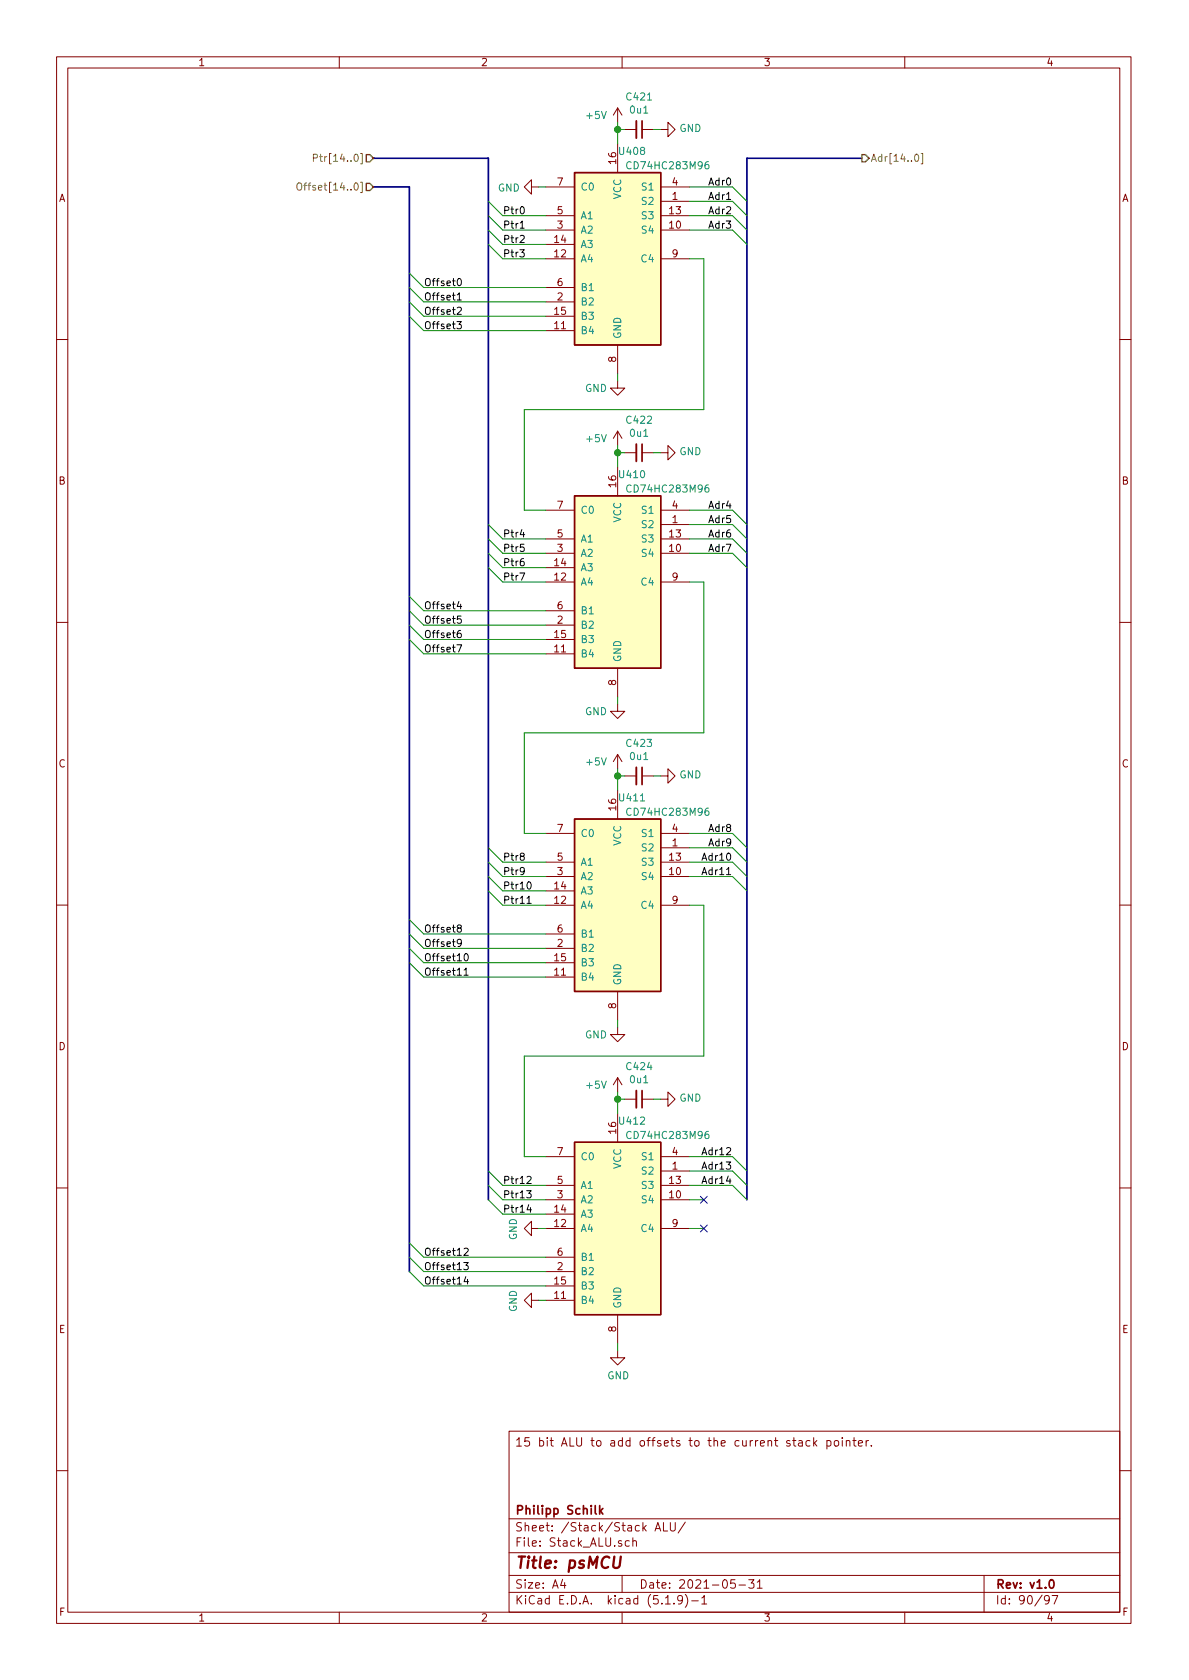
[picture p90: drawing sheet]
<svg xmlns="http://www.w3.org/2000/svg" width="210mm" height="297mm" viewBox="0 0 210 297" stroke-linecap="round" stroke-linejoin="round" font-family="sans-serif">
<defs><g id="words">
<text font-size="2.8" fill="#840000" x="91" y="277.3">Title: psMCU</text>
<g font-size="2.1" fill="#840000">
<text x="91" y="255.8">15 bit ALU to add offsets to the current stack pointer.</text>
<text x="91" y="267.8">Philipp Schilk</text>
<text x="91" y="273.5">File: Stack_ALU.sch</text>
<text x="91" y="270.8">Sheet: /Stack/Stack ALU/</text>
<text x="91" y="280.9">Size: A4</text>
<text x="113" y="280.9">Date: 2021-05-31</text>
<text x="176" y="280.9">Rev: v1.0</text>
<text x="91" y="283.7">KiCad E.D.A. kicad (5.1.9)-1</text>
<text x="176" y="283.7">Id: 90/97</text>
</g>
<g font-size="1.8" fill="#840000">
<text x="35" y="11.7">1</text>
<text x="85" y="11.7">2</text>
<text x="135" y="11.7">3</text>
<text x="185" y="11.7">4</text>
<text x="109" y="28.9" transform="rotate(-90 109 28.9)">16</text>
<text x="10.4" y="35.7">A</text>
<text x="98.6" y="32.8">7</text>
<text x="118.9" y="35.3">1</text>
<text x="118.9" y="32.8">4</text>
<text x="198.4" y="35.7">A</text>
<text x="98.6" y="40.4">3</text>
<text x="98.6" y="37.9">5</text>
<text x="118.4" y="40.4">10</text>
<text x="118.4" y="37.9">13</text>
<text x="98.1" y="45.5">12</text>
<text x="98.1" y="43">14</text>
<text x="118.9" y="45.5">9</text>
<text x="98.6" y="53.1">2</text>
<text x="98.6" y="50.6">6</text>
<text x="98.1" y="58.2">11</text>
<text x="98.1" y="55.7">15</text>
<text x="109" y="64" transform="rotate(-90 109 64)">8</text>
<text x="10.4" y="85.7">B</text>
<text x="98.6" y="90">7</text>
<text x="109" y="86.1" transform="rotate(-90 109 86.1)">16</text>
<text x="118.9" y="90">4</text>
<text x="198.4" y="85.7">B</text>
<text x="98.6" y="95">5</text>
<text x="118.4" y="95">13</text>
<text x="118.9" y="92.5">1</text>
<text x="98.1" y="100.1">14</text>
<text x="98.6" y="97.6">3</text>
<text x="118.4" y="97.6">10</text>
<text x="98.1" y="102.7">12</text>
<text x="98.6" y="107.7">6</text>
<text x="118.9" y="102.7">9</text>
<text x="98.1" y="112.8">15</text>
<text x="98.6" y="110.3">2</text>
<text x="98.1" y="115.4">11</text>
<text x="109" y="121.2" transform="rotate(-90 109 121.2)">8</text>
<text x="10.4" y="135.7">C</text>
<text x="198.4" y="135.7">C</text>
<text x="109" y="143.2" transform="rotate(-90 109 143.2)">16</text>
<text x="98.6" y="147.1">7</text>
<text x="118.9" y="149.6">1</text>
<text x="118.9" y="147.1">4</text>
<text x="98.6" y="154.7">3</text>
<text x="98.6" y="152.2">5</text>
<text x="118.4" y="154.7">10</text>
<text x="118.4" y="152.2">13</text>
<text x="98.1" y="159.8">12</text>
<text x="98.1" y="157.3">14</text>
<text x="118.9" y="159.8">9</text>
<text x="98.6" y="167.4">2</text>
<text x="98.6" y="164.9">6</text>
<text x="98.1" y="172.5">11</text>
<text x="98.1" y="170">15</text>
<text x="109" y="178.3" transform="rotate(-90 109 178.3)">8</text>
<text x="10.4" y="185.7">D</text>
<text x="198.4" y="185.7">D</text>
<text x="109" y="200.4" transform="rotate(-90 109 200.4)">16</text>
<text x="98.6" y="209.3">5</text>
<text x="98.6" y="204.3">7</text>
<text x="118.4" y="209.3">13</text>
<text x="118.9" y="206.8">1</text>
<text x="118.9" y="204.3">4</text>
<text x="98.1" y="214.4">14</text>
<text x="98.6" y="211.9">3</text>
<text x="118.4" y="211.9">10</text>
<text x="98.1" y="217">12</text>
<text x="118.9" y="217">9</text>
<text x="98.1" y="227.1">15</text>
<text x="98.6" y="224.6">2</text>
<text x="98.6" y="222">6</text>
<text x="98.1" y="229.7">11</text>
<text x="10.4" y="235.7">E</text>
<text x="109" y="235.5" transform="rotate(-90 109 235.5)">8</text>
<text x="198.4" y="235.7">E</text>
<text x="10.5" y="285.7">F</text>
<text x="35" y="286.7">1</text>
<text x="85" y="286.7">2</text>
<text x="135" y="286.7">3</text>
<text x="185" y="286.7">4</text>
<text x="198.5" y="285.7">F</text>
</g>
<g font-size="1.8" fill="#008484">
<text x="110.9" y="17.8">C421</text>
<text x="103.8" y="21">+5V</text>
<text x="111.5" y="20.1">0u1</text>
<text x="120.1" y="23.3">GND</text>
<text x="109.7" y="27.4">U408</text>
<text x="111.4" y="29.9">CD74HC283M96</text>
<text x="88" y="33.9">GND</text>
<text x="102.6" y="33.7">C0</text>
<text x="109.9" y="35.3" transform="rotate(-90 109.9 35.3)">VCC</text>
<text x="113.7" y="33.7">S1</text>
<text x="102.6" y="41.3">A2</text>
<text x="102.6" y="38.8">A1</text>
<text x="113.7" y="36.2">S2</text>
<text x="113.7" y="41.3">S4</text>
<text x="113.7" y="38.8">S3</text>
<text x="102.6" y="46.4">A4</text>
<text x="102.6" y="43.9">A3</text>
<text x="113.6" y="46.4">C4</text>
<text x="102.6" y="51.5">B1</text>
<text x="102.6" y="59.1">B4</text>
<text x="102.6" y="56.6">B3</text>
<text x="102.6" y="54">B2</text>
<text x="109.9" y="60" transform="rotate(-90 109.9 60)">GND</text>
<text x="103.5" y="69.3">GND</text>
<text x="110.9" y="74.9">C422</text>
<text x="111.5" y="77.2">0u1</text>
<text x="103.8" y="78.2">+5V</text>
<text x="120.1" y="80.5">GND</text>
<text x="109.7" y="84.5">U410</text>
<text x="111.4" y="87.1">CD74HC283M96</text>
<text x="102.6" y="95.9">A1</text>
<text x="102.6" y="90.8">C0</text>
<text x="109.9" y="92.4" transform="rotate(-90 109.9 92.4)">VCC</text>
<text x="113.7" y="93.4">S2</text>
<text x="113.7" y="95.9">S3</text>
<text x="113.7" y="90.8">S1</text>
<text x="102.6" y="101">A3</text>
<text x="102.6" y="98.5">A2</text>
<text x="113.7" y="98.5">S4</text>
<text x="102.6" y="103.5">A4</text>
<text x="113.6" y="103.5">C4</text>
<text x="102.6" y="113.7">B3</text>
<text x="102.6" y="111.2">B2</text>
<text x="102.6" y="108.6">B1</text>
<text x="102.6" y="116.2">B4</text>
<text x="109.9" y="117.1" transform="rotate(-90 109.9 117.1)">GND</text>
<text x="103.5" y="126.5">GND</text>
<text x="103.8" y="135.3">+5V</text>
<text x="110.9" y="132.1">C423</text>
<text x="111.5" y="134.4">0u1</text>
<text x="120.1" y="137.6">GND</text>
<text x="109.7" y="141.7">U411</text>
<text x="102.6" y="148">C0</text>
<text x="109.9" y="149.6" transform="rotate(-90 109.9 149.6)">VCC</text>
<text x="111.4" y="144.2">CD74HC283M96</text>
<text x="113.7" y="148">S1</text>
<text x="102.6" y="155.6">A2</text>
<text x="102.6" y="153.1">A1</text>
<text x="113.7" y="150.5">S2</text>
<text x="113.7" y="155.6">S4</text>
<text x="113.7" y="153.1">S3</text>
<text x="102.6" y="160.7">A4</text>
<text x="102.6" y="158.2">A3</text>
<text x="113.6" y="160.7">C4</text>
<text x="102.6" y="165.8">B1</text>
<text x="102.6" y="173.4">B4</text>
<text x="102.6" y="170.9">B3</text>
<text x="102.6" y="168.3">B2</text>
<text x="109.9" y="174.3" transform="rotate(-90 109.9 174.3)">GND</text>
<text x="103.5" y="183.6">GND</text>
<text x="110.9" y="189.2">C424</text>
<text x="111.5" y="191.5">0u1</text>
<text x="103.8" y="192.5">+5V</text>
<text x="120.1" y="194.8">GND</text>
<text x="109.7" y="198.8">U412</text>
<text x="111.4" y="201.4">CD74HC283M96</text>
<text x="102.6" y="205.1">C0</text>
<text x="109.9" y="206.7" transform="rotate(-90 109.9 206.7)">VCC</text>
<text x="113.7" y="207.7">S2</text>
<text x="113.7" y="205.1">S1</text>
<text x="102.6" y="215.3">A3</text>
<text x="102.6" y="212.8">A2</text>
<text x="102.6" y="210.2">A1</text>
<text x="113.7" y="212.8">S4</text>
<text x="113.7" y="210.2">S3</text>
<text x="91.4" y="219.3" transform="rotate(-90 91.4 219.3)">GND</text>
<text x="102.6" y="217.8">A4</text>
<text x="113.6" y="217.8">C4</text>
<text x="102.6" y="225.5">B2</text>
<text x="102.6" y="222.9">B1</text>
<text x="91.4" y="232" transform="rotate(-90 91.4 232)">GND</text>
<text x="102.6" y="230.5">B4</text>
<text x="102.6" y="228">B3</text>
<text x="109.9" y="231.4" transform="rotate(-90 109.9 231.4)">GND</text>
<text x="107.4" y="243.9">GND</text>
</g>
<g font-size="1.8" fill="#848400">
<text x="56.9" y="28.6">Ptr[14..0]</text>
<text x="153.9" y="28.6">Adr[14..0]</text>
<text x="54.3" y="33.7">Offset[14..0]</text>
</g>
<g font-size="1.8">
<text x="125.5" y="32.8">Adr0</text>
<text x="125.5" y="35.3">Adr1</text>
<text x="88.9" y="37.9">Ptr0</text>
<text x="88.9" y="40.4">Ptr1</text>
<text x="125.5" y="40.4">Adr3</text>
<text x="125.5" y="37.9">Adr2</text>
<text x="88.9" y="43">Ptr2</text>
<text x="88.9" y="45.5">Ptr3</text>
<text x="74.9" y="50.6">Offset0</text>
<text x="74.9" y="53.1">Offset1</text>
<text x="74.9" y="55.7">Offset2</text>
<text x="74.9" y="58.2">Offset3</text>
<text x="125.5" y="90">Adr4</text>
<text x="88.9" y="95">Ptr4</text>
<text x="125.5" y="92.5">Adr5</text>
<text x="125.5" y="95">Adr6</text>
<text x="88.9" y="100.1">Ptr6</text>
<text x="88.9" y="97.6">Ptr5</text>
<text x="125.5" y="97.6">Adr7</text>
<text x="74.9" y="107.7">Offset4</text>
<text x="88.9" y="102.7">Ptr7</text>
<text x="74.9" y="110.3">Offset5</text>
<text x="74.9" y="112.8">Offset6</text>
<text x="74.9" y="115.4">Offset7</text>
<text x="125.5" y="147.1">Adr8</text>
<text x="125.5" y="149.6">Adr9</text>
<text x="88.9" y="152.2">Ptr8</text>
<text x="88.9" y="154.7">Ptr9</text>
<text x="124.5" y="152.2">Adr10</text>
<text x="124.5" y="154.7">Adr11</text>
<text x="88.9" y="157.3">Ptr10</text>
<text x="88.9" y="159.8">Ptr11</text>
<text x="74.9" y="164.9">Offset8</text>
<text x="74.9" y="167.4">Offset9</text>
<text x="74.9" y="170">Offset10</text>
<text x="74.9" y="172.5">Offset11</text>
<text x="88.9" y="209.3">Ptr12</text>
<text x="124.5" y="204.3">Adr12</text>
<text x="124.5" y="206.8">Adr13</text>
<text x="124.5" y="209.3">Adr14</text>
<text x="88.9" y="211.9">Ptr13</text>
<text x="88.9" y="214.4">Ptr14</text>
<text x="74.9" y="222">Offset12</text>
<text x="74.9" y="224.6">Offset13</text>
<text x="74.9" y="227.1">Offset14</text>
</g>
</g></defs>
<g fill="none" stroke="#840000" stroke-width=".18">
<path d="M10 10h190v277h-190zM12 12h186v273.1h-186zM60 10v2M109.2 19.1v2.5M109.2 19.1l-.7 1.3M109.2 19.1l.8 1.3M110 10v2M160 10v2M94 33.1v-1.3l-1.3 1.3 1.3 1.2v-1.2h1.2M96.5 38.1h5.1M96.5 33.1h5.1M109.2 25.4v5.1"/>
<path d="M110.5 22.9h2M113.5 22.9h2.1M116.8 22.9h1.3v-1.3l1.3 1.3-1.3 1.3v-1.3M116.8 35.6h5.1M116.8 38.1h5.1M116.8 33.1h5.1M96.5 40.7h5.1M96.5 58.5h5.1M96.5 45.8h5.1M96.5 43.2h5.1M96.5 55.9h5.1M96.5 53.4h5.1"/>
<path d="M96.5 50.8h5.1M116.8 40.7h5.1M116.8 45.8h5.1M10 60h2M109.2 67.3v1.3h1.3l-1.3 1.3-1.3-1.3h1.3M109.2 61v5.1M109.2 76.2v2.6M109.2 76.2l-.7 1.3M109.2 76.2l.8 1.3M198 60h2M96.5 97.8h5.1M96.5 95.3h5.1"/>
<path d="M96.5 90.2h5.1M109.2 82.6v5.1M110.5 80h2M113.5 80h2.1M116.8 80h1.3v-1.2l1.3 1.2-1.3 1.3v-1.3M116.8 92.7h5.1M116.8 97.8h5.1M116.8 95.3h5.1M116.8 90.2h5.1M10 110h2M96.5 115.6h5.1M96.5 102.9h5.1"/>
<path d="M96.5 100.4h5.1M96.5 113.1h5.1M96.5 110.5h5.1M96.5 108h5.1M109.2 118.1v5.1M116.8 102.9h5.1M198 110h2M109.2 124.5v1.3h1.3l-1.3 1.2-1.3-1.2h1.3M109.2 133.4v2.5M109.2 139.7v5.1M109.2 133.4l-.7 1.3M109.2 133.4l.8 1.3"/>
<path d="M110.5 137.2h2M113.5 137.2h2.1M116.8 137.2h1.3v-1.3l1.3 1.3-1.3 1.3v-1.3M96.5 155h5.1M96.5 152.4h5.1M96.5 157.5h5.1M96.5 147.4h5.1M116.8 149.9h5.1M116.8 155h5.1M116.8 152.4h5.1M116.8 147.4h5.1M10 160h2"/>
<path d="M96.5 160.1h5.1M96.5 172.8h5.1M96.5 170.2h5.1M96.5 167.7h5.1M96.5 165.1h5.1M109.2 175.3v5.1M116.8 160.1h5.1M198 160h2M109.2 181.6v1.3h1.3l-1.3 1.3-1.3-1.3h1.3M109.2 190.5v2.6M109.2 196.9v5.1M109.2 190.5l-.7 1.3"/>
<path d="M109.2 190.5l.8 1.3M110.5 194.3h2M113.5 194.3h2.1M116.8 194.3h1.3v-1.2l1.3 1.2-1.3 1.3v-1.3M10 210h2M94 217.2v-1.3l-1.3 1.3 1.3 1.3v-1.3h1.2M96.5 212.1h5.1M96.5 217.2h5.1M96.5 209.6h5.1M96.5 214.7h5.1M96.5 204.5h5.1M116.8 207h5.1"/>
<path d="M116.8 212.1h5.1M116.8 217.2h5.1M116.8 209.6h5.1M116.8 204.5h5.1M198 210h2M94 229.9v-1.3l-1.3 1.3 1.3 1.3v-1.3h1.2M96.5 229.9h5.1M96.5 227.4h5.1M96.5 224.8h5.1M96.5 222.3h5.1M109.2 238.8v1.3h1.3l-1.3 1.2-1.3-1.2h1.3M109.2 232.4v5.1"/>
<path d="M90 253h108v32.1h-108zM140.2 254.7h.5M140.4 254.2v1.3l.3 .2M141.2 254.8h.6l.1 .9M141.9 255.1h-.5a.29 .29 0 0 0-.2 .3 .29 .29 0 0 0 .2 .3l.5-.1M143.2 254.8l-.4-.1-.3 .3 .1 .6 .2 .1 .4-.1M143.9 254.2v1.5M144 255.1l.4 .6M144.4 254.7l-.5 .6M146.2 254.8l.5-.1 .2 .3v.6l-.2 .1-.5-.1M146.2 254.7v1.5M147.7 254.8l.3-.1 .3 .3v.4l-.3 .3-.3-.1-.2-.2z"/>
<path d="M148.9 254.2v.1M148.9 254.7v1M149.7 254.8l.2-.1 .3 .1 .1 .9M149.7 254.7v1M150.8 254.7h.6M151 254.2v1.3l.4 .2M151.8 255.2l.7-.1v-.3l-.5-.1-.2 .2 .1 .7h.6M153.2 254.7v1M153.6 254.7l-.3 .1-.1 .2M154.1 255.6v.1M10 260h2M90 278.5h108"/>
<path d="M90 274.5h108M90 268.5h108M99.5 279.2l-.4 1.1h1M99.8 279.8v1M110 278.5v3M111.3 272.5l-.5-.1-.2 .3v.6l.2 .1 .5-.1M111.9 272.5l.2-.1 .4 .1v.9M111.9 271.9v1.5M115.8 270.7l.5-1.5 .5 1.5M116 270.3h.7M117.3 269.2v1.5h.8M118.5 269.2v1.2l.3 .3h.3l.3-.3v-1.2"/>
<path d="M121.2 269.1l-1.3 2M130 279.3h-.7l-.1 .7 .2-.1h.5l.1 .3v.5l-.2 .1-.6-.1M132.4 279.3h.9l-.5 .6 .5 .1v.7l-.3 .1-.6-.1M133.9 279.7l.4-.4v1.5M174 278.5v6.6M198 260h2M60 285.1v1.9M90 281.5h108M110 285.1v1.9M117.7 283.6h.8M119.2 283.5v.1M120.7 282.7l-.1 .2a.48 .48 0 0 1-.6 .1l-.2-.3 .2-.5a.48 .48 0 0 1 .6 .1 1.27 1.27 0 0 1-.2 1.2l-.4 .1"/>
<path d="M121.2 281.9a1.71 1.71 0 0 1 0 2.3M122.3 283h1.2M124.1 282.5l.4-.4v1.5M124.1 283.6h.9M130.7 280.2h1.1M133.9 280.8h.9M160 285.1v1.9M185.5 282.7l-.1 .3a.48 .48 0 0 1-.6-.1v-.6a.48 .48 0 0 1 .6-.1l.1 .1a1.19 1.19 0 0 1-.2 1.2l-.5 .1M186.1 282.1h.9l-.6 1.5"/>
</g>
<path d="M113.5 21.4v3M113.5 78.5v3.1M113.5 135.7v3M113.5 192.8v3.1M105.3 266.2v1.3l.2 .2M106 266.2v1.5M106.2 267.1l.4 .6M106.6 266.7l-.6 .6M185.7 279.5l.2-.2a.81 .81 0 0 1 .6 .6 .81 .81 0 0 1-.3 .8l-.2 .1a.79 .79 0 0 1-.3-1.3z" fill="none" stroke="#840000" stroke-width=".3"/>
<path d="M108.6 275.2l-.2 1.6 .2 .3a.66 .66 0 0 0 1-.3l.2-1.6" fill="none" stroke="#840000" stroke-width=".41"/>
<g fill="#ffffc2" stroke="#ffffc2" stroke-width=".18">
<path d="M101.6 87.7h15.2v30.4h-15.2z"/>
<path d="M101.6 144.8h15.2v30.5h-15.2z"/>
<path d="M101.6 202h15.2v30.4h-15.2z"/>
<path d="M101.6 30.5h15.2v30.5h-15.2z"/>
</g>
<path d="M101.6 30.5h15.2v30.5h-15.2zM101.6 87.7h15.2v30.4h-15.2zM101.6 144.8h15.2v30.5h-15.2zM101.6 202h15.2v30.4h-15.2z" fill="none" stroke="#840000" stroke-width=".25"/>
<path d="M111.6 28.7a.51 .51 0 0 0-.6 0 .51 .51 0 0 0-.2 .6 .46 .46 0 0 0 .3 .5 .46 .46 0 0 0 .5-.1M111.6 85.9a.51 .51 0 0 0-.6 0 .51 .51 0 0 0-.2 .6 .46 .46 0 0 0 .3 .5 .46 .46 0 0 0 .5-.1M111.6 143a.51 .51 0 0 0-.6 0 .51 .51 0 0 0-.2 .6 .46 .46 0 0 0 .3 .5 .46 .46 0 0 0 .5-.1M111.6 200.2a.51 .51 0 0 0-.6 0 .51 .51 0 0 0-.2 .6 .46 .46 0 0 0 .3 .5 .46 .46 0 0 0 .5-.1" fill="none" stroke="#008484" stroke-width=".18"/>
<path d="M112.5 21.4v3M112.5 78.5v3.1M112.5 135.7v3M112.5 192.8v3.1" fill="none" stroke="#840000" stroke-width=".33"/>
<path d="M66 28h20.4v184.1M66 33.1h6.4v191.7M152.4 28h-20.3v184.1" fill="none" stroke="#000084" stroke-width=".3"/>
<g fill="none" stroke="#008400" stroke-width=".18">
<path d="M86.4 38.1l2.5 2.6h7.6M86.4 35.6l2.5 2.5h7.6M95.2 33.1h1.3M109.2 21.6v3.8M109.2 22.9h1.3M115.6 22.9h1.2M121.9 38.1h7.6l2.6 2.6M121.9 35.6h7.6l2.6 2.5M121.9 33.1h7.6l2.6 2.5M72.4 48.3l2.5 2.5h21.6M72.4 50.8l2.5 2.6h21.6M72.4 53.4l2.5 2.5h21.6"/>
<path d="M72.4 55.9l2.5 2.6h21.6M86.4 40.7l2.5 2.5h7.6M86.4 43.2l2.5 2.6h7.6M121.9 45.8h2.6v26.6h-31.8v17.8h3.8M121.9 40.7h7.6l2.6 2.5M109.2 66.1v1.2M109.2 78.8v3.8M86.4 95.3l2.5 2.5h7.6M86.4 92.7l2.5 2.6h7.6M86.4 97.8l2.5 2.6h7.6M109.2 80h1.3M115.6 80h1.2"/>
<path d="M121.9 97.8h7.6l2.6 2.6M121.9 95.3h7.6l2.6 2.5M121.9 92.7h7.6l2.6 2.6M121.9 90.2h7.6l2.6 2.5M72.4 108l2.5 2.5h21.6M72.4 110.5l2.5 2.6h21.6M72.4 113.1l2.5 2.5h21.6M72.4 105.4l2.5 2.6h21.6M86.4 100.4l2.5 2.5h7.6M121.9 102.9h2.6v26.7h-31.8v17.8h3.8M109.2 123.2v1.3M109.2 135.9v3.8"/>
<path d="M109.2 137.2h1.3M115.6 137.2h1.2M86.4 157.5l2.5 2.6h7.6M86.4 155l2.5 2.5h7.6M86.4 152.4l2.5 2.6h7.6M86.4 149.9l2.5 2.5h7.6M121.9 155h7.6l2.6 2.5M121.9 152.4h7.6l2.6 2.6M121.9 149.9h7.6l2.6 2.5M121.9 147.4h7.6l2.6 2.5M72.4 162.6l2.5 2.5h21.6M72.4 165.1l2.5 2.6h21.6"/>
<path d="M72.4 167.7l2.5 2.5h21.6M72.4 170.2l2.5 2.6h21.6M121.9 160.1h2.6v26.6h-31.8v17.8h3.8M109.2 180.4v1.2M109.2 193.1v3.8M109.2 194.3h1.3M115.6 194.3h1.2M72.4 219.7l2.5 2.6h21.6M86.4 212.1l2.5 2.6h7.6M86.4 209.6l2.5 2.5h7.6M86.4 207l2.5 2.6h7.6M95.2 217.2h1.3"/>
<path d="M121.9 212.1h2.6M121.9 209.6h7.6l2.6 2.5M121.9 217.2h2.6M121.9 204.5h7.6l2.6 2.5M121.9 207h7.6l2.6 2.6M72.4 222.3l2.5 2.5h21.6M72.4 224.8l2.5 2.6h21.6M95.2 229.9h1.3M109.2 237.5v1.3"/>
</g>
<path d="M52.6 32.5l.2-.2a.45 .45 0 0 1 .6 .5v.4l-.2 .4h-.5a.92 .92 0 0 1-.1-1.1zM53.7 32.8h.5M55.4 27.9h.6l.1-.5-.2-.1h-.5v1.2M161.8 27.4l.2-.1a.67 .67 0 0 1 .5 .6 .67 .67 0 0 1-.5 .6l-.3-.4zM162.9 27.1h.3v1.9h-.3" fill="none" stroke="#848400" stroke-width=".18"/>
<path d="M64.8 27.3h.6l.6 .7-.6 .6h-.6zM64.8 32.4h.6l.6 .7-.6 .6h-.6zM152.4 27.3h.6l.7 .7-.7 .6h-.6z" fill="none" stroke="#848400" stroke-width=".25"/>
<g fill="none" stroke="#000" stroke-width=".18">
<path d="M92.1 36.7l.2-.2a.67 .67 0 0 1 .4 .7 .67 .67 0 0 1-.4 .6l-.2-.1-.1-.4zM80.8 56.9h.8l-.4 .4 .3 .2v.5l-.1 .1-.6-.1M80.8 52.1l.4-.3v1.2M80.8 54.4l.6-.1 .2 .4-.1 .2-.7 .7h.8M80.8 53h.8M81 49.4l.2-.2a.67 .67 0 0 1 .4 .7 .67 .67 0 0 1-.4 .6l-.4-.5zM91.9 44.2h.8l-.4 .4 .4 .2v.5l-.2 .1-.6-.1M92 41.7l.5-.1 .2 .4v.2l-.8 .7h.8M92 40.3h.7M92.3 93.6l-.3 .9h.8M92.6 98.8h-.4a.87 .87 0 0 0 0 1.2l.5-.1v-.5l-.5-.2-.2 .3M92.7 96.2h-.7v.6l.2-.1 .5 .1v.6l-.2 .1-.5-.1"/>
<path d="M80.8 114h.8l-.5 1.3M81.2 106.3l-.4 .9h.8M81.5 111.5h-.3a.79 .79 0 0 0-.1 1.2l.4-.1v-.5l-.4-.2-.3 .3M81.5 106.8v.9M81.5 108.9h-.6l-.1 .6 .3-.1 .4 .1v.6l-.1 .1-.6-.1M91.9 101.3h.9l-.6 1.3M92.2 151.4l-.2-.1v-.3l.5-.2 .2 .2v.3l-.6 .1-.1 .2v.3l.2 .2h.3l.2-.2v-.4l-.2-.1M92.7 153.9l-.2 .3-.4-.1-.1-.2v-.4l.2-.1h.3l.2 .2a.97 .97 0 0 1-.2 1h-.4M93.2 158.8l.3-.3v1.2M93.2 159.7h.7M93.3 156l.2-.1a.67 .67 0 0 1 .4 .7 .67 .67 0 0 1-.4 .6l-.3-.5zM81.1 164.1l-.3-.3 .3-.3h.3l.1 .2v.3l-.5 .1-.2 .2v.3l.3 .2h.3l.2-.2-.1-.4-.1-.1"/>
<path d="M81.6 166.6l-.2 .3-.4-.1-.2-.2v-.3l.3-.2h.3l.2 .2a.97 .97 0 0 1-.2 1h-.4M82.1 171.5l.3-.3v1.2M82.1 172.4h.7M82.2 168.7l.2-.1a.67 .67 0 0 1 .4 .7 .67 .67 0 0 1-.4 .6l-.3-.2v-.3zM93.1 210.5h.8l-.4 .5 .4 .1v.5l-.2 .2-.6-.1M93.2 208.1l.5-.1 .2 .3-.8 1h.8M93.5 213l-.3 .9h.8M93.8 213.5v.8M82 223.2h.8l-.4 .5 .3 .1 .1 .5-.3 .2-.5-.1M82.1 220.8l.4-.1 .3 .3-.8 1h.8M82.4 225.7l-.3 .9h.8M82.7 226.2v.8"/>
</g>
<g fill="#008400" stroke="#008400" stroke-width=".25">
<circle cx="109.2" cy="194.3" r=".51"/>
<circle cx="109.2" cy="137.2" r=".51"/>
<circle cx="109.2" cy="80" r=".51"/>
<circle cx="109.2" cy="22.9" r=".51"/>
</g>
<path d="M123.9 216.6l1.2 1.2M123.9 211.5l1.2 1.2M125.1 216.6l-1.2 1.2M125.1 211.5l-1.2 1.2" fill="none" stroke="#000084" stroke-width=".18"/>
<use href="#words"/>
</svg>
